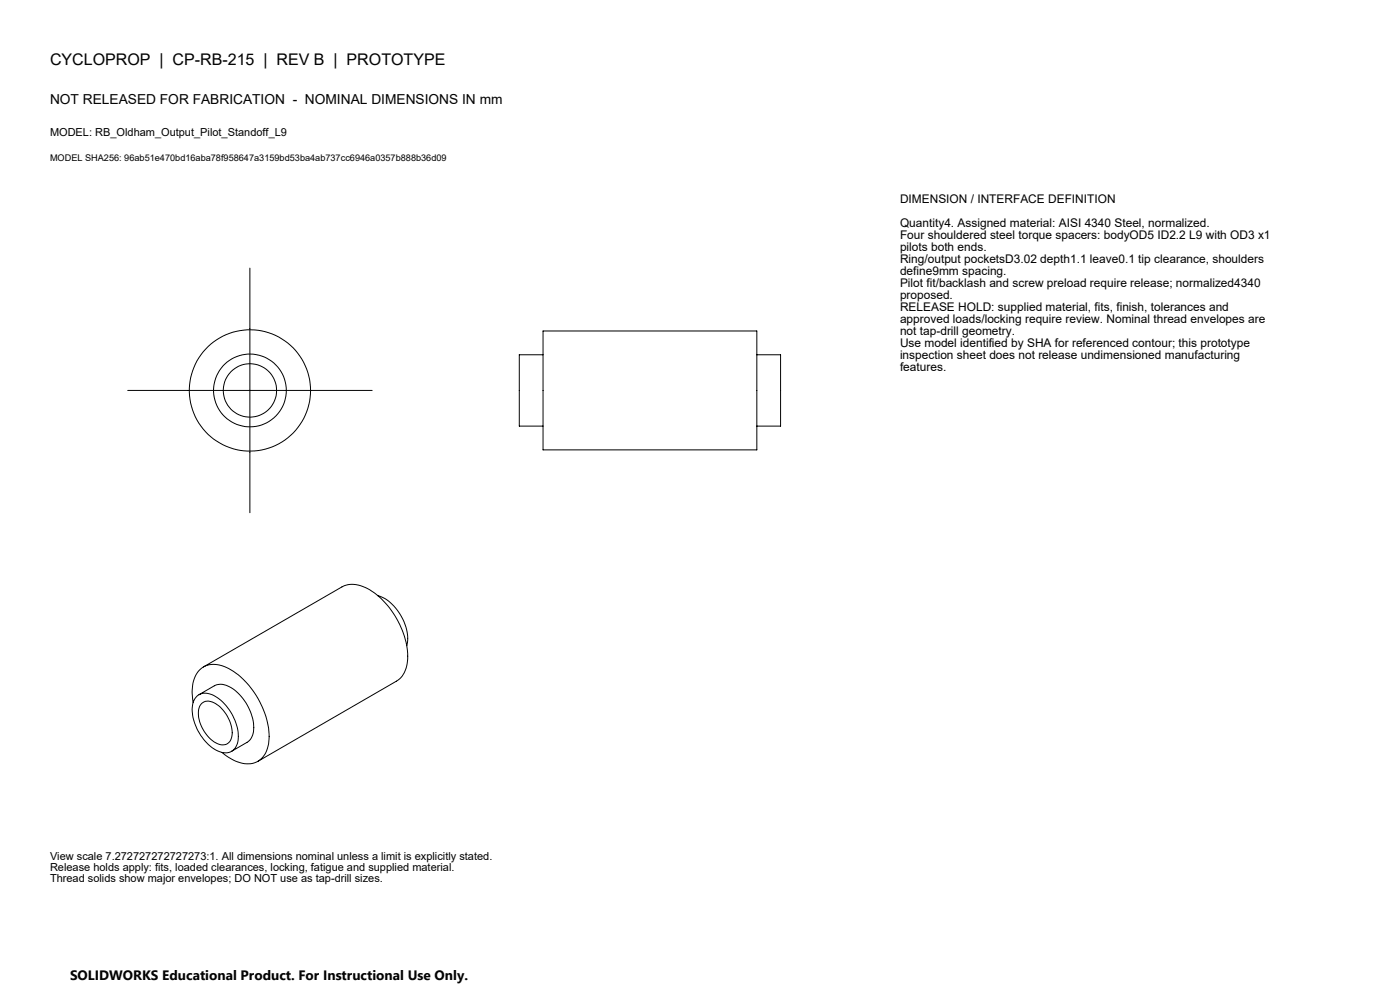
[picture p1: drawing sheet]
<svg xmlns="http://www.w3.org/2000/svg" width="420mm" height="297mm" viewBox="0 0 420 297" stroke-linecap="round" stroke-linejoin="round" font-family="sans-serif">
<defs><g id="words">
<text font-size="4.8" x="15" y="19.4">CYCLOPROP | CP-RB-215 | REV B | PROTOTYPE</text>
<g font-size="4.1">
<text x="15" y="31.1">NOT RELEASED FOR FABRICATION - NOMINAL DIMENSIONS IN mm</text>
<text x="21" y="293.7">SOLIDWORKS Educational Product. For Instructional Use Only.</text>
</g>
<g font-size="3.6">
<text x="270" y="60.8">DIMENSION / INTERFACE DEFINITION</text>
<text x="270" y="68">Quantity4. Assigned material: AISI 4340 Steel, normalized.</text>
<text x="270" y="71.6">Four shouldered steel torque spacers: bodyOD5 ID2.2 L9 with OD3 x1</text>
<text x="270" y="75.2">pilots both ends.</text>
<text x="270" y="78.8">Ring/output pocketsD3.02 depth1.1 leave0.1 tip clearance, shoulders</text>
<text x="270" y="82.4">define9mm spacing.</text>
<text x="270" y="86">Pilot fit/backlash and screw preload require release; normalized4340</text>
<text x="270" y="89.6">proposed.</text>
<text x="270" y="93.2">RELEASE HOLD: supplied material, fits, finish, tolerances and</text>
<text x="270" y="96.8">approved loads/locking require review. Nominal thread envelopes are</text>
<text x="270" y="100.4">not tap-drill geometry.</text>
<text x="270" y="104">Use model identified by SHA for referenced contour; this prototype</text>
<text x="270" y="107.6">inspection sheet does not release undimensioned manufacturing</text>
<text x="270" y="111.2">features.</text>
</g>
<g font-size="3.3">
<text x="15" y="40.7">MODEL: RB_Oldham_Output_Pilot_Standoff_L9</text>
<text x="15" y="257.7">View scale 7.272727272727273:1. All dimensions nominal unless a limit is explicitly stated.</text>
<text x="15" y="261.1">Release holds apply: fits, loaded clearances, locking, fatigue and supplied material.</text>
<text x="15" y="264.5">Thread solids show major envelopes; DO NOT use as tap-drill sizes.</text>
</g>
<text font-size="2.7" x="15" y="48.4">MODEL SHA256: 96ab51e470bd16aba78f958647a3159bd53ba4ab737cc6946a0357b888b36d09</text>
</g></defs>
<g fill="none" stroke="#000" stroke-width=".3">
<path d="M75 80.4v73.3M162.9 99.2h64.1v35.6h-64.1zM38.3 117h73.4M162.9 106.3h-7.1v21.4h7.1M227 106.3h7.2v21.4h-7.2M113.4 178.5a13.8 13.8 0 0 1 8.4 9.5 9.8 9.8 0 0 1 .2 5.5M61 199.9l41.6-24a8.5 8.5 0 0 1 9 1.3 25.2 25.2 0 0 1 10.6 21 7.4 7.4 0 0 1-3.3 5.9l-41.5 24.1M58 210.5a10.4 10.4 0 0 1 2.3-10.1 7.3 7.3 0 0 1 8.4 0 25 25 0 0 1 12 21.1 7.1 7.1 0 0 1-4.9 7.3 11.2 11.2 0 0 1-9.2-3.3M59.1 208.6a4.8 4.8 0 0 1 6.2 .5 14.8 14.8 0 0 1 6 13.3 3.9 3.9 0 0 1-6 2.6 14.6 14.6 0 0 1-7.5-13.8l.5-1.5zM59.7 208.2l4.6-2.7a5.2 5.2 0 0 1 5.6 .9 14.8 14.8 0 0 1 6.1 13.3 3.9 3.9 0 0 1-1.9 2.8l-4.6 2.7M60.4 211a3.4 3.4 0 0 1 4.8 .2 10.6 10.6 0 0 1 4.3 9.9 2.91 2.91 0 0 1-4.8 1.5 10.4 10.4 0 0 1-4.9-10.5z"/>
<circle cx="75" cy="117" r="8"/>
<circle cx="75" cy="117" r="10.9"/>
<circle cx="75" cy="117" r="18.2"/>
</g>
<use href="#words"/>
</svg>
